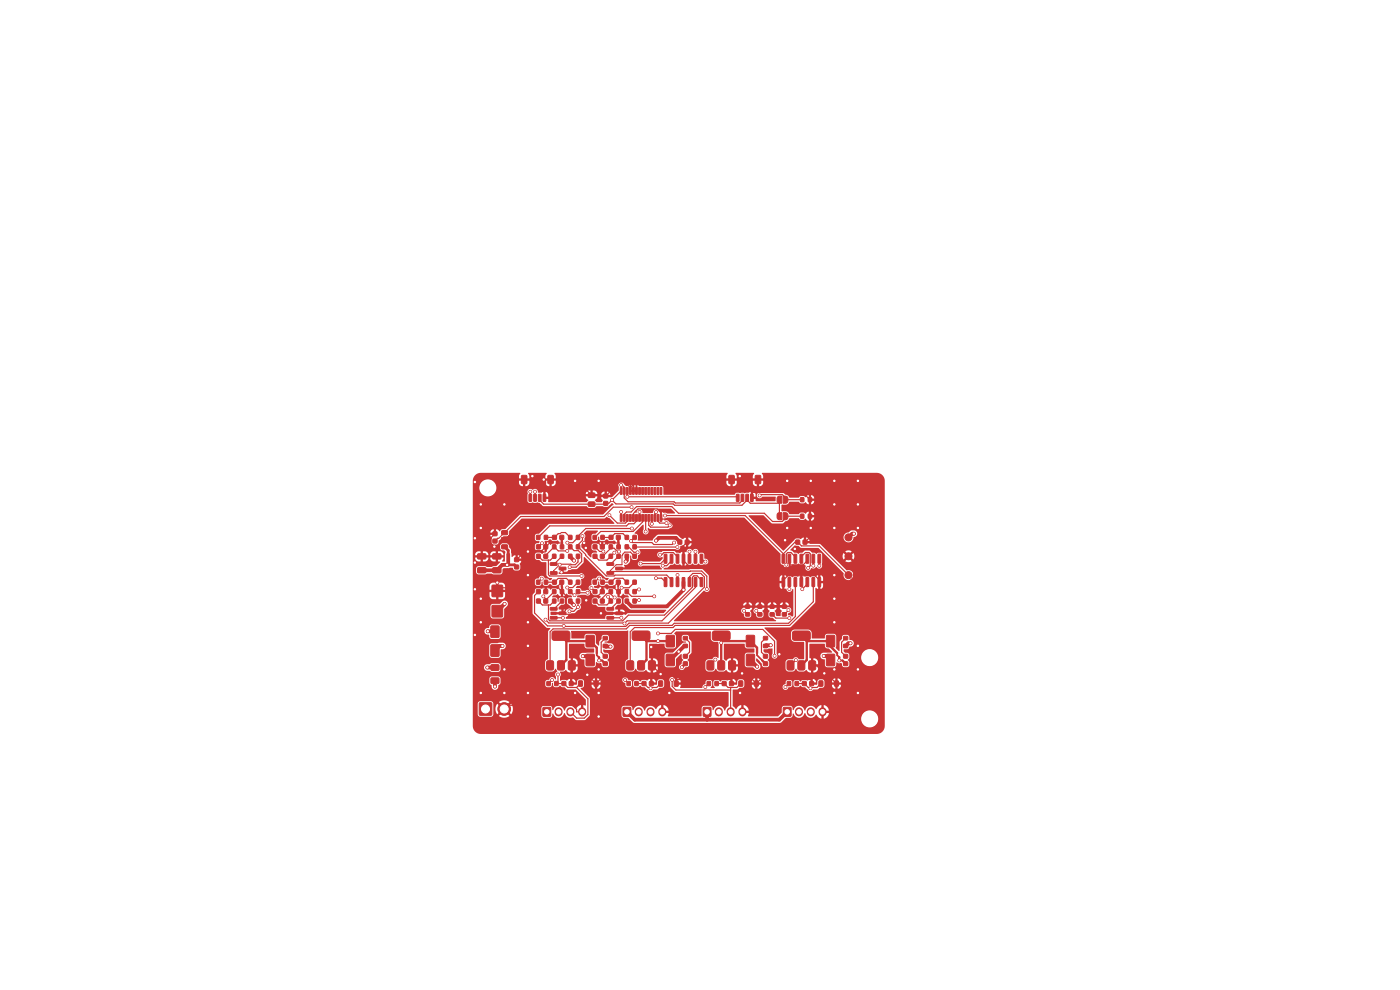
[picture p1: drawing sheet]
<svg xmlns="http://www.w3.org/2000/svg" width="297mm" height="210mm" viewBox="0 0 297 210" stroke-linecap="round" stroke-linejoin="round" font-family="sans-serif">
<g fill="#c83434" stroke="#c83434" stroke-width=".21">
<path d="M132.6 123.1h.7v.8h-.7z"/>
<path d="M134.3 123.1h.7v.8h-.7z"/>
<path d="M132.6 125.1h.7v.8h-.7z"/>
<path d="M134.3 125.1h.7v.8h-.7z"/>
<path d="M120.6 125.1h.7v.8h-.7z"/>
<path d="M122.3 125.1h.7v.8h-.7z"/>
<path d="M179 140.4h.8v.8h-.8z"/>
<path d="M179 138.8h.8v.8h-.8z"/>
<path d="M113.8 115.6h.8v.8h-.8z"/>
<path d="M115.4 115.6h.8v.8h-.8z"/>
<path d="M117.2 127.1h.7v.8h-.7z"/>
<path d="M118.9 127.1h.7v.8h-.7z"/>
<path d="M116.8 119.4h1.3l.1 .5h-1.4z"/>
<path d="M116.8 121.3h1.3l.1 .5h-1.4z"/>
<path d="M118.6 120.3h1.4l.1 .5-1.4 .1z"/>
<path d="M120.6 123.1h.7v.8h-.7z"/>
<path d="M122.3 123.1h.7v.8h-.7z"/>
<path d="M167 144.6h.7v.8h-.7z"/>
<path d="M168.7 144.6h.7v.8h-.7z"/>
<path d="M162 136.7h.8v.7h-.8z"/>
<path d="M162 135h.8v.7h-.8z"/>
<path d="M113.8 117.6h.8v.8h-.8z"/>
<path d="M115.4 117.6h.8v.8h-.8z"/>
<path d="M117.2 123.1h.8v.8h-.8z"/>
<path d="M118.8 123.1h.8v.8h-.8z"/>
<path d="M128.8 128.9h1.3l.1 .5h-1.4z"/>
<path d="M128.8 130.8h1.3l.1 .5h-1.4z"/>
<path d="M130.6 129.8h1.4l.1 .5-1.4 .1z"/>
<path d="M125.8 113.6h.7v.8h-.7z"/>
<path d="M127.5 113.6h.7v.8h-.7z"/>
<path d="M165.9 122.5l.6 .1-.1 1.8h-.5z"/>
<path d="M167.2 122.5l.5 .1v1.8h-.5z"/>
<path d="M168.5 122.5l.5 .1-.1 1.8h-.5z"/>
<path d="M169.7 122.5l.6 .1-.1 1.8h-.5z"/>
<path d="M171 122.5l.6 .1-.1 1.8h-.5z"/>
<path d="M172.3 122.5l.5 .1-.1 1.8h-.4z"/>
<path d="M173.6 122.5l.5 .1-.1 1.8h-.5z"/>
<path d="M173.6 117.6h.5l-.1 1.9-.5-.1z"/>
<path d="M172.3 117.6h.5l-.1 1.9-.4-.1z"/>
<path d="M171 117.6h.6l-.1 1.9-.5-.1z"/>
<path d="M169.7 117.6h.6l-.1 1.9-.5-.1z"/>
<path d="M168.5 117.6h.5l-.1 1.9-.5-.1z"/>
<path d="M167.2 117.6h.5v1.9l-.5-.1z"/>
<path d="M165.9 117.6h.6l-.1 1.9-.5-.1z"/>
<path d="M116 144.6h.7v.8h-.7z"/>
<path d="M117.7 144.6h.7v.8h-.7z"/>
<path d="M101.7 149.1h2.6v2.6h-2.6z"/>
<path d="M169.8 109.1h.7v.8h-.7z"/>
<path d="M171.5 109.1h.7v.8h-.7z"/>
<path d="M133.1 140.2h1l.3 .1v1.5l-.1 .3-1 .1-.3-.2-.1-1.5z"/>
<path d="M135.4 140.2h1l.3 .1v1.5l-.1 .3-1 .1-.3-.2-.1-1.5z"/>
<path d="M134.2 134l.4-.1h3l.3 .3-.1 1.4-.4 .3-3-.1-.3-.4v-1.2z"/>
<path d="M137.7 140.2h1l.3 .1v1.5l-.1 .3-1 .1-.3-.2-.1-1.5z"/>
<path d="M129.2 113.6h.8v.8h-.8z"/>
<path d="M130.8 113.6h.8v.8h-.8z"/>
<path d="M170.2 144.6h.8v.8h-.8z"/>
<path d="M171.8 144.6h.8v.8h-.8z"/>
<path d="M143.8 114.6h.8v.8h-.8z"/>
<path d="M145.4 114.6h.8v.8h-.8z"/>
<path d="M166 130h.8v.7h-.8z"/>
<path d="M166 128.3h.8v.7h-.8z"/>
<path d="M179 136.7h.8v.7h-.8z"/>
<path d="M179 135h.8v.7h-.8z"/>
<path d="M158.4 138.8h1.6v2.4h-1.6z"/>
<path d="M158.4 134.8h1.6v2.4h-1.6z"/>
<path d="M104.2 143.8h1.5l.2 .2v.9l-.3 .1h-1.3l-.2-.2z"/>
<path d="M104.2 141h1.5l.2 .2v.9l-.3 .1h-1.3l-.2-.2z"/>
<path d="M116 140.3l.3-.1h.9l.2 .1v1.5l-.1 .3-1 .1-.3-.2z"/>
<path d="M118.3 140.3l.3-.1h.9l.2 .1v1.5l-.1 .3-1 .1-.3-.2z"/>
<path d="M117.2 134l.4-.1h3l.3 .3-.1 1.4-.4 .3-3-.1-.3-.4v-1.2z"/>
<path d="M120.6 140.3l.3-.1h.9l.2 .1v1.5l-.1 .3-1 .1-.3-.2z"/>
<path d="M149.2 150.1h1.6v1.8h-1.6z"/>
<path d="M120.6 127.1h.7v.8h-.7z"/>
<path d="M122.3 127.1h.7v.8h-.7z"/>
<path d="M109.2 119.9h.8v.8h-.8z"/>
<path d="M109.2 118.3h.8v.8h-.8z"/>
<path d="M165 108.9l.3-.1h.6v1.5l-.6-.1-.3-.1z"/>
<path d="M166.1 108.8h.7l.3 .3v.7l-.3 .4-.7 .1z"/>
<path d="M140.9 122.5l.6 .1-.1 1.8h-.5z"/>
<path d="M142.2 122.5l.5 .1v1.8h-.5z"/>
<path d="M143.5 122.5l.5 .1-.1 1.8h-.5z"/>
<path d="M144.7 122.5l.6 .1-.1 1.8h-.5z"/>
<path d="M146 122.5l.6 .1-.1 1.8h-.5z"/>
<path d="M147.3 122.5l.5 .1-.1 1.8h-.4z"/>
<path d="M148.6 122.5l.5 .1-.1 1.8h-.5z"/>
<path d="M148.6 117.6h.5l-.1 1.9-.5-.1z"/>
<path d="M147.3 117.6h.5l-.1 1.9-.4-.1z"/>
<path d="M146 117.6h.6l-.1 1.9-.5-.1z"/>
<path d="M144.7 117.6h.6l-.1 1.9-.5-.1z"/>
<path d="M143.5 117.6h.5l-.1 1.9-.5-.1z"/>
<path d="M142.2 117.6h.5v1.9l-.5-.1z"/>
<path d="M140.9 117.6h.6l-.1 1.9-.5-.1z"/>
<path d="M129.2 127.1h.7v.8h-.7z"/>
<path d="M130.9 127.1h.7v.8h-.7z"/>
<path d="M117.2 115.6h.7v.8h-.7z"/>
<path d="M118.9 115.6h.7v.8h-.7z"/>
<path d="M129.2 115.6h.7v.8h-.7z"/>
<path d="M130.9 115.6h.7v.8h-.7z"/>
<path d="M117.2 125.1h.7v.8h-.7z"/>
<path d="M118.9 125.1h.7v.8h-.7z"/>
<path d="M104.6 120.5l1.5-.1 .2 .3v.7l-.3 .2-1.3-.1-.2-.2z"/>
<path d="M104.6 117.5h1.5l.2 .2v.7l-.3 .2h-1.3l-.2-.2z"/>
<path d="M145 140.4h.8v.8h-.8z"/>
<path d="M145 138.8h.8v.8h-.8z"/>
<path d="M129.2 125.1h.7v.8h-.7z"/>
<path d="M130.9 125.1h.7v.8h-.7z"/>
<path d="M132.6 117.6h.7v.8h-.7z"/>
<path d="M134.3 117.6h.7v.8h-.7z"/>
<path d="M113.8 127.1h.8v.8h-.8z"/>
<path d="M115.4 127.1h.8v.8h-.8z"/>
<path d="M150 144.6h.7v.8h-.7z"/>
<path d="M151.7 144.6h.7v.8h-.7z"/>
<path d="M115.2 104.9h.6l-.1 1.5-.5-.1z"/>
<path d="M114.2 104.9h.6l-.1 1.5-.5-.1z"/>
<path d="M113.2 104.9h.6l-.1 1.5-.5-.1z"/>
<path d="M112.2 104.9h.6l-.1 1.5-.5-.1z"/>
<path d="M116.3 100.9l.8-.1 .3 .2v1.4l-.2 .2h-.8l-.2-.1z"/>
<path d="M110.7 100.9l.9-.1 .2 .2v1.4l-.2 .2h-.8l-.2-.1z"/>
<path d="M104.6 114.4h.8v.8h-.8z"/>
<path d="M104.6 112.8h.8v.8h-.8z"/>
<path d="M125.8 115.6h.8v.8h-.8z"/>
<path d="M127.4 115.6h.8v.8h-.8z"/>
<path d="M122.8 144.5h.7v1h-.7z"/>
<path d="M126.1 144.5h.7v1h-.7z"/>
<path d="M162 140.4h.8v.8h-.8z"/>
<path d="M162 138.8h.8v.8h-.8z"/>
<path d="M159.2 104.9h.6l-.1 1.5-.5-.1z"/>
<path d="M158.2 104.9h.6l-.1 1.5-.5-.1z"/>
<path d="M157.2 104.9h.6l-.1 1.5-.5-.1z"/>
<path d="M156.2 104.9h.6l-.1 1.5-.5-.1z"/>
<path d="M160.3 100.9l.8-.1 .3 .2v1.4l-.2 .2h-.7l-.3-.1z"/>
<path d="M154.7 100.9l.8-.1 .3 .2v1.4l-.2 .2h-.8l-.2-.1z"/>
<path d="M125.8 125.1h.8v.8h-.8z"/>
<path d="M127.4 125.1h.8v.8h-.8z"/>
<path d="M120.6 113.6h.7v.8h-.7z"/>
<path d="M122.3 113.6h.7v.8h-.7z"/>
<path d="M131.6 109.2h.4l-.1 1.4-.3-.1z"/>
<path d="M132.3 109.2h.3v1.4l-.4-.1z"/>
<path d="M132.9 109.2h.4l-.1 1.4-.3-.1z"/>
<path d="M133.6 109.2h.3v1.4l-.4-.1z"/>
<path d="M134.2 109.2h.4l-.1 1.4-.3-.1z"/>
<path d="M134.9 109.2h.3v1.4l-.4-.1z"/>
<path d="M135.5 109.2h.4l-.1 1.4-.3-.1z"/>
<path d="M136.2 109.2h.3v1.4l-.4-.1z"/>
<path d="M136.8 109.2h.4l-.1 1.4-.3-.1z"/>
<path d="M137.5 109.2h.3v1.4l-.4-.1z"/>
<path d="M138.1 109.2h.4l-.1 1.4-.3-.1z"/>
<path d="M138.8 109.2h.3v1.4l-.4-.1z"/>
<path d="M139.4 109.2h.4l-.1 1.4-.3-.1z"/>
<path d="M140.1 109.2h.3v1.4l-.4-.1z"/>
<path d="M140.1 103.4l.3 .1v1.4l-.4-.1z"/>
<path d="M139.4 103.4l.4 .1-.1 1.4-.3-.1z"/>
<path d="M138.8 103.4l.3 .1v1.4l-.4-.1z"/>
<path d="M138.1 103.4l.4 .1-.1 1.4-.3-.1z"/>
<path d="M137.5 103.4l.3 .1v1.4l-.4-.1z"/>
<path d="M136.8 103.4l.4 .1-.1 1.4-.3-.1z"/>
<path d="M136.2 103.4l.3 .1v1.4l-.4-.1z"/>
<path d="M135.5 103.4l.4 .1-.1 1.4-.3-.1z"/>
<path d="M134.9 103.4l.3 .1v1.4l-.4-.1z"/>
<path d="M134.2 103.4l.4 .1-.1 1.4-.3-.1z"/>
<path d="M133.6 103.4l.3 .1v1.4l-.4-.1z"/>
<path d="M132.9 103.4l.4 .1-.1 1.4-.3-.1z"/>
<path d="M132.3 103.4l.3 .1v1.4l-.4-.1z"/>
<path d="M131.6 103.4l.4 .1-.1 1.4-.3-.1z"/>
<path d="M113.8 125.1h.8v.8h-.8z"/>
<path d="M115.4 125.1h.8v.8h-.8z"/>
<path d="M120.6 115.6h.7v.8h-.7z"/>
<path d="M122.3 115.6h.7v.8h-.7z"/>
<path d="M168.8 114.6h.8v.8h-.8z"/>
<path d="M170.4 114.6h.8v.8h-.8z"/>
<path d="M104.2 136.8h1.6v2.4h-1.6z"/>
<path d="M104.2 132.8h1.6v2.4h-1.6z"/>
<path d="M156.8 144.5h.7v1h-.7z"/>
<path d="M160.1 144.5h.7v1h-.7z"/>
<path d="M175.4 138.8h1.6v2.4h-1.6z"/>
<path d="M175.4 134.8h1.6v2.4h-1.6z"/>
<path d="M128 140.4h.8v.8h-.8z"/>
<path d="M128 138.8h.8v.8h-.8z"/>
<path d="M125.8 117.6h.8v.8h-.8z"/>
<path d="M127.4 117.6h.8v.8h-.8z"/>
<path d="M128.8 119.4h1.3l.1 .5h-1.4z"/>
<path d="M128.8 121.3h1.3l.1 .5h-1.4z"/>
<path d="M130.6 120.3h1.4l.1 .5-1.4 .1z"/>
<path d="M117.2 113.6h.8v.8h-.8z"/>
<path d="M118.8 113.6h.8v.8h-.8z"/>
<path d="M136.2 144.6h.8v.8h-.8z"/>
<path d="M137.8 144.6h.8v.8h-.8z"/>
<path d="M153.2 144.6h.8v.8h-.8z"/>
<path d="M154.8 144.6h.8v.8h-.8z"/>
<path d="M115.2 150.1h1.6v1.8h-1.6z"/>
<path d="M124.4 138.8h1.6v2.4h-1.6z"/>
<path d="M124.4 134.8h1.6v2.4h-1.6z"/>
<path d="M139.8 144.5h.7v1h-.7z"/>
<path d="M143.1 144.5h.7v1h-.7z"/>
<path d="M141.4 138.8h1.6v2.4h-1.6z"/>
<path d="M141.4 134.8h1.6v2.4h-1.6z"/>
<path d="M166.2 150.1h1.6v1.8h-1.6z"/>
<path d="M128.1 106.4h.8v.8h-.8z"/>
<path d="M128.1 104.8h.8v.8h-.8z"/>
<path d="M129.2 123.1h.8v.8h-.8z"/>
<path d="M130.8 123.1h.8v.8h-.8z"/>
<path d="M132.6 113.6h.7v.8h-.7z"/>
<path d="M134.3 113.6h.7v.8h-.7z"/>
<path d="M132.2 150.1h1.6v1.8h-1.6z"/>
<path d="M119.2 144.6h.8v.8h-.8z"/>
<path d="M120.8 144.6h.8v.8h-.8z"/>
<path d="M167 140.3l.3-.1h.9l.2 .1v1.5l-.1 .3-1 .1-.3-.2z"/>
<path d="M169.3 140.3l.3-.1h.9l.2 .1v1.5l-.1 .3-1 .1-.3-.2z"/>
<path d="M168.2 134l.4-.1h3l.3 .3-.1 1.4-.4 .3-3-.1-.3-.4v-1.2z"/>
<path d="M171.6 140.3l.3-.1h.9l.2 .1v1.5l-.1 .3-1 .1-.3-.2z"/>
<path d="M120.6 117.6h.7v.8h-.7z"/>
<path d="M122.3 117.6h.7v.8h-.7z"/>
<path d="M150.1 140.2h1l.3 .1v1.5l-.1 .3-1 .1-.3-.2-.1-1.5z"/>
<path d="M152.4 140.2h1l.3 .1v1.5l-.1 .3-1 .1-.3-.2-.1-1.5z"/>
<path d="M151.2 134l.4-.1h3l.3 .3-.1 1.4-.4 .3-3-.1-.3-.4v-1.2z"/>
<path d="M154.7 140.2h1l.3 .1v1.5l-.1 .3-1 .1-.3-.2-.1-1.5z"/>
<path d="M145 136.7h.8v.7h-.8z"/>
<path d="M145 135h.8v.7h-.8z"/>
<path d="M104.4 128.5h2.2v2.3h-2.2z"/>
<path d="M104.4 124.2h2.2v2.3h-2.2z"/>
<path d="M158.2 130h.8v.7h-.8z"/>
<path d="M158.2 128.3h.8v.7h-.8z"/>
<path d="M132.6 115.6h.7v.8h-.7z"/>
<path d="M134.3 115.6h.7v.8h-.7z"/>
<path d="M163.4 130h.8v.7h-.8z"/>
<path d="M163.4 128.3h.8v.7h-.8z"/>
<path d="M125.8 123.1h.7v.8h-.7z"/>
<path d="M127.5 123.1h.7v.8h-.7z"/>
<path d="M113.8 113.6h.7v.8h-.7z"/>
<path d="M115.5 113.6h.7v.8h-.7z"/>
<path d="M169.8 105.6h.7v.8h-.7z"/>
<path d="M171.5 105.6h.7v.8h-.7z"/>
<path d="M129.2 117.6h.7v.8h-.7z"/>
<path d="M130.9 117.6h.7v.8h-.7z"/>
<path d="M133 144.6h.7v.8h-.7z"/>
<path d="M134.7 144.6h.7v.8h-.7z"/>
<path d="M106.5 112.6h1.1l.1 .7-.2 .2-1-.1-.1-.2z"/>
<path d="M106.4 114.1h1.5v-.5h3.1v1.8h-3.1v-.4h-1.5z"/>
<path d="M106.5 115.6h1.1l.1 .7-.2 .2-1-.1-.1-.2z"/>
<path d="M128 136.7h.8v.7h-.8z"/>
<path d="M128 135h.8v.7h-.8z"/>
<path d="M124.8 106.5h1.3l.1 .2v.6l-.2 .2-1.1-.1-.1-.2z"/>
<path d="M124.8 104.6h1.3l.1 .2v.6l-.2 .2-1.1-.1-.1-.2z"/>
<path d="M101.4 120.5l1.5-.1 .2 .3v.7l-.3 .2-1.3-.1-.2-.2z"/>
<path d="M101.4 117.5h1.5l.2 .2v.7l-.3 .2h-1.3l-.2-.2z"/>
<path d="M165 105.4l.3-.1h.6v1.5l-.6-.1-.3-.1z"/>
<path d="M166.1 105.3h.7l.3 .3v.7l-.3 .4-.7 .1z"/>
<path d="M125.8 127.1h.8v.8h-.8z"/>
<path d="M127.4 127.1h.8v.8h-.8z"/>
<path d="M117.2 117.6h.7v.8h-.7z"/>
<path d="M118.9 117.6h.7v.8h-.7z"/>
<path d="M113.8 123.1h.7v.8h-.7z"/>
<path d="M115.5 123.1h.7v.8h-.7z"/>
<path d="M160.8 130h.8v.7h-.8z"/>
<path d="M160.8 128.3h.8v.7h-.8z"/>
<path d="M116.8 128.9h1.3l.1 .5h-1.4z"/>
<path d="M116.8 130.8h1.3l.1 .5h-1.4z"/>
<path d="M118.6 129.8h1.4l.1 .5-1.4 .1z"/>
<path d="M132.6 127.1h.7v.8h-.7z"/>
<path d="M134.3 127.1h.7v.8h-.7z"/>
<path d="M173.8 144.5h.7v1h-.7z"/>
<path d="M177.1 144.5h.7v1h-.7z"/>
<circle cx="107" cy="150.4" r="1.35"/>
<circle cx="180" cy="118" r=".75"/>
<circle cx="180" cy="122" r=".75"/>
<circle cx="180" cy="114" r=".75"/>
<circle cx="100.8" cy="102.3" r=".3"/>
<circle cx="127" cy="147" r=".3"/>
<circle cx="127" cy="152" r=".3"/>
<circle cx="157.4" cy="142.8" r=".3"/>
<circle cx="167" cy="112" r=".3"/>
<circle cx="100.8" cy="134.7" r=".3"/>
<circle cx="122" cy="147" r=".3"/>
<circle cx="102" cy="112" r=".3"/>
<circle cx="100.8" cy="125" r=".3"/>
<circle cx="165.3" cy="138.8" r=".3"/>
<circle cx="177" cy="147" r=".3"/>
<circle cx="138.2" cy="137.3" r=".3"/>
<circle cx="182" cy="137" r=".3"/>
<circle cx="107" cy="142" r=".3"/>
<circle cx="157" cy="147" r=".3"/>
<circle cx="100.8" cy="114.2" r=".3"/>
<circle cx="177" cy="132" r=".3"/>
<circle cx="112" cy="117" r=".3"/>
<circle cx="102" cy="127" r=".3"/>
<circle cx="177" cy="107" r=".3"/>
<circle cx="140.2" cy="143" r=".3"/>
<circle cx="156.9" cy="101" r=".3"/>
<circle cx="105.5" cy="123.6" r=".3"/>
<circle cx="166.5" cy="114.6" r=".3"/>
<circle cx="177" cy="112" r=".3"/>
<circle cx="104.9" cy="115.9" r=".3"/>
<circle cx="174.9" cy="142.8" r=".3"/>
<circle cx="127.5" cy="130.1" r=".3"/>
<circle cx="102" cy="132" r=".3"/>
<circle cx="123.9" cy="115.2" r=".3"/>
<circle cx="115.4" cy="101.7" r=".3"/>
<circle cx="112" cy="147" r=".3"/>
<circle cx="182" cy="112" r=".3"/>
<circle cx="112.9" cy="101" r=".3"/>
<circle cx="102" cy="147" r=".3"/>
<circle cx="182" cy="107" r=".3"/>
<circle cx="172" cy="102" r=".3"/>
<circle cx="124.4" cy="127.3" r=".3"/>
<circle cx="177" cy="142" r=".3"/>
<circle cx="112" cy="122" r=".3"/>
<circle cx="107" cy="107" r=".3"/>
<circle cx="127" cy="142" r=".3"/>
<circle cx="112" cy="127" r=".3"/>
<circle cx="112" cy="112" r=".3"/>
<circle cx="122" cy="102" r=".3"/>
<circle cx="168.6" cy="116.4" r=".3"/>
<circle cx="182" cy="102" r=".3"/>
<circle cx="112" cy="137" r=".3"/>
<circle cx="172" cy="112" r=".3"/>
<circle cx="102" cy="107" r=".3"/>
<circle cx="119.1" cy="121.4" r=".3"/>
<circle cx="124.3" cy="116.2" r=".3"/>
<circle cx="182" cy="142" r=".3"/>
<circle cx="177" cy="122" r=".3"/>
<circle cx="177" cy="102" r=".3"/>
<circle cx="107" cy="147" r=".3"/>
<circle cx="112" cy="152" r=".3"/>
<circle cx="127" cy="102" r=".3"/>
<circle cx="177" cy="127" r=".3"/>
<circle cx="124.6" cy="143.1" r=".3"/>
<circle cx="142" cy="147" r=".3"/>
<circle cx="100.8" cy="119.3" r=".3"/>
<circle cx="112" cy="132" r=".3"/>
<circle cx="182" cy="147" r=".3"/>
<circle cx="167" cy="102" r=".3"/>
<circle cx="129.3" cy="109.3" r=".3"/>
<circle cx="129.8" cy="106.1" r=".3"/>
<circle cx="113.5" cy="104.3" r=".3"/>
<circle cx="131.8" cy="102.9" r=".3"/>
<circle cx="112.5" cy="104.3" r=".3"/>
<circle cx="133.1" cy="105.4" r=".3"/>
<circle cx="161.2" cy="105.1" r=".3"/>
<circle cx="131.8" cy="108.6" r=".3"/>
<circle cx="135.7" cy="108.6" r=".3"/>
<circle cx="114.9" cy="122.7" r=".3"/>
<circle cx="127.1" cy="122.7" r=".3"/>
<circle cx="137" cy="112.8" r=".3"/>
<circle cx="157.8" cy="129.6" r=".3"/>
<circle cx="142.1" cy="111.4" r=".3"/>
<circle cx="167.5" cy="125" r=".3"/>
<circle cx="170.2" cy="125" r=".3"/>
<circle cx="138.3" cy="111.1" r=".3"/>
<circle cx="160.4" cy="129.6" r=".3"/>
<circle cx="139.2" cy="108.6" r=".3"/>
<circle cx="172.5" cy="120" r=".3"/>
<circle cx="167.5" cy="131.1" r=".3"/>
<circle cx="141.4" cy="111" r=".3"/>
<circle cx="166.8" cy="119.8" r=".3"/>
<circle cx="167.3" cy="129.4" r=".3"/>
<circle cx="105" cy="145.6" r=".3"/>
<circle cx="103.4" cy="141.6" r=".3"/>
<circle cx="103.5" cy="133.9" r=".3"/>
<circle cx="160.6" cy="141.4" r=".3"/>
<circle cx="181.2" cy="113.2" r=".3"/>
<circle cx="107.6" cy="119.8" r=".3"/>
<circle cx="145" cy="125.1" r=".3"/>
<circle cx="132.7" cy="119.1" r=".3"/>
<circle cx="123.6" cy="139.2" r=".3"/>
<circle cx="144" cy="138.2" r=".3"/>
<circle cx="163.5" cy="136.9" r=".3"/>
<circle cx="129.5" cy="137.2" r=".3"/>
<circle cx="107" cy="128.1" r=".3"/>
<circle cx="174.7" cy="139.2" r=".3"/>
<circle cx="121.7" cy="128.3" r=".3"/>
<circle cx="180.4" cy="136.5" r=".3"/>
<circle cx="121.8" cy="118.9" r=".3"/>
<circle cx="106.6" cy="137" r=".3"/>
<circle cx="139.2" cy="114.7" r=".3"/>
<circle cx="134" cy="107.6" r=".3"/>
<circle cx="141.1" cy="109.4" r=".3"/>
<circle cx="139.2" cy="122.7" r=".3"/>
<circle cx="123.4" cy="122.2" r=".3"/>
<circle cx="123.6" cy="113.7" r=".3"/>
<circle cx="120.3" cy="116.9" r=".3"/>
<circle cx="115" cy="115.2" r=".3"/>
<circle cx="134.1" cy="112.1" r=".3"/>
<circle cx="143.7" cy="122" r=".3"/>
<circle cx="120.4" cy="115.1" r=".3"/>
<circle cx="119.6" cy="132.8" r=".3"/>
<circle cx="120.3" cy="124.6" r=".3"/>
<circle cx="124.7" cy="125.7" r=".3"/>
<circle cx="115.3" cy="126.5" r=".3"/>
<circle cx="132.5" cy="132.3" r=".3"/>
<circle cx="115.7" cy="131.5" r=".3"/>
<circle cx="149.7" cy="119.1" r=".3"/>
<circle cx="130.3" cy="117.2" r=".3"/>
<circle cx="147.5" cy="117" r=".3"/>
<circle cx="143.7" cy="116" r=".3"/>
<circle cx="131.3" cy="117" r=".3"/>
<circle cx="146.3" cy="117" r=".3"/>
<circle cx="133.9" cy="114.8" r=".3"/>
<circle cx="128" cy="117" r=".3"/>
<circle cx="143" cy="115.1" r=".3"/>
<circle cx="131.9" cy="124.7" r=".3"/>
<circle cx="125.5" cy="124.7" r=".3"/>
<circle cx="140" cy="117.7" r=".3"/>
<circle cx="130.4" cy="126.7" r=".3"/>
<circle cx="135.6" cy="125" r=".3"/>
<circle cx="140.6" cy="120" r=".3"/>
<circle cx="135.9" cy="119.6" r=".3"/>
<circle cx="129" cy="126.6" r=".3"/>
<circle cx="151.8" cy="139.9" r=".3"/>
<circle cx="173.8" cy="120" r=".3"/>
<circle cx="171.4" cy="120.5" r=".3"/>
<circle cx="168.8" cy="140" r=".3"/>
<circle cx="120.9" cy="120.3" r=".3"/>
<circle cx="118.4" cy="143.1" r=".3"/>
<circle cx="118.7" cy="119.8" r=".3"/>
<circle cx="117.1" cy="144.2" r=".3"/>
<circle cx="127.1" cy="140.1" r=".3"/>
<circle cx="121.9" cy="126.2" r=".3"/>
<circle cx="138" cy="146" r=".3"/>
<circle cx="132.6" cy="144.2" r=".3"/>
<circle cx="122.6" cy="128.8" r=".3"/>
<circle cx="119.4" cy="131.1" r=".3"/>
<circle cx="120.8" cy="129.7" r=".3"/>
<circle cx="139.6" cy="136" r=".3"/>
<circle cx="144.6" cy="141.5" r=".3"/>
<circle cx="142.6" cy="144.2" r=".3"/>
<circle cx="135.3" cy="117.2" r=".3"/>
<circle cx="149.9" cy="125" r=".3"/>
<circle cx="149.6" cy="145.7" r=".3"/>
<circle cx="153" cy="136.4" r=".3"/>
<circle cx="138.8" cy="126.5" r=".3"/>
<circle cx="171.9" cy="146" r=".3"/>
<circle cx="139.6" cy="134.4" r=".3"/>
<circle cx="131.8" cy="131.1" r=".3"/>
<circle cx="164.3" cy="139.1" r=".3"/>
<circle cx="166.6" cy="145.7" r=".3"/>
<circle cx="135.6" cy="127.3" r=".3"/>
<circle cx="178" cy="140.1" r=".3"/>
</g>
<path d="M118.5 150.9v.2M121 150.9v.2M123.5 150.9v.2M135.5 150.9v.2M138 150.9v.2M140.5 150.9v.2M152.5 150.9v.2M155 150.9v.2M157.5 150.9v.2M169.5 150.9v.2M172 150.9v.2M174.5 150.9v.2" fill="none" stroke="#c83434" stroke-width="1.7"/>
<g fill="none" stroke="#c83434" stroke-width=".25">
<path d="M105 113.2l-.8 .9v1.1l.8 .9h.4M105.4 116.1l1.4-1.4h.4l3.2 3.2M105.4 116.1v1.9h-3.2M105.8 114.2h-.2l-.6 .6M107.1 114.5h.1M107.1 114.5v.2M111.2 101.7h5.6M112.5 104.3v1.3M113.5 104.3v1.3M114.2 118l.8 .8h1.8l.8-.8M115 115.2l-.8 .8M115.7 104.1l-.2 .3v1.2"/>
<path d="M115.7 101.7v2.4M116.3 118.8v3.1l.3 .3h6.8M118.6 113.2h-.2l-.8 .8h-1.8M119.1 113h.8l1.1 1M119.2 115.2h-2.6l-1.6 1.6h-2.8l-.4 .3h-.6l-1.6 1.6M119.2 115.2v.8M119.2 114v1.2M119.2 118l-1.7 1.7M120.3 116.9h-1.9l-.8-.9-1.8 1.8v.2M121 116l.8 .8h.9l.7 .7v1.6l-1.2 1.2h-1.3M122.6 118v1.2l-.6 .6-3.2-.1-.1 .1M123.6 113.7v.9l-1 1v.4l6 6.2h1.7l.2-.2h10.9l1.1 1v.5"/>
<path d="M123.9 115.2h3l.9 .8 .8-.8h2.6M126.2 116l1 1h.8M127.8 114h1.8l.8-.8h1.8l.8 .8M129.3 109.3l1.7 1.7h1.7l.4-.4v-.7M129.6 116.3l-1.8 1.7M129.6 116.3h.7l.3 .4M129.6 116v.3M129.8 106.1l.9 .8h12.1l.3 .3h14.3l1.1-1.1M130.3 117.3l-1.5 1.5h-1.8l-.8-.8M130.7 119.8h1.3M131.2 115.2v.8M131.2 114v1.2"/>
<path d="M131.2 118l-1.7 1.7M131.3 117l-.1 .2M131.8 102.9l.6 .5v2.2l.8 .8h9.8l.3 .3h13.6l.6-.6v-.5M131.8 104.1l-2.7 2.7h-.6l-.2 .2h-13l-.8-.9v-.5M131.8 104.1h.1M131.8 108.6v1.3M132.1 117.8l.5-.7h1.1l.9 .9M133 116h.3l1.2 1.2h.8M133.1 104.1v1.3M133.1 105.4h.1M133.1 105.4h23.2l.2 .2M133.7 109.9h.7v-1l1-.9h4l.8 .8v1.1l.3 .2h1.2l4.1 4.1v.8l-.8 .8v3.1l1.5 1.5h21"/>
<path d="M133.7 103.4l-1.2-1.1h-1l-3 2.9-.2-.1h-2.8l-.9-1h-8.9M133.7 103.4v.7h1.3M133.7 109.9h.1M134 107.6h-3.9l-2 2h-17.6l-3.5 3.4M134.1 112.1h-9.8l-2.8 3h-1.1M134.4 104.1h.1M134.6 116h9.1M134.6 114l-.7 .8 .3 .3h4.1l.4 .4h3.9l.4-.4M135 104.1h.1M135 109.9v.7l-.5 .5h-1.1l-.5 .5h-16.3l-2.4 2.4M135.7 108.6v1.3M136.3 109.9v.8l-2 2h-6.9l-1.2 1.3"/>
<path d="M137 109.9v2.9M137.6 109.9v1.5l.4 .4h3.7l.4-.4M138.3 109.9v1.2M139.2 108.6l-.3 .3v1M139.6 109.9v.7l.4 .4h1.4M140 117.7h.4l.5-.5h1.9l.9 .9v.4M141.1 109.4h17l8.1 8.1M141.2 118.5l-1 1.1h-4.3M142.5 118.5v.5l-1.1 1h-.8M145 116.8h-7.2l-3.8 3.8h-2.7M146.3 117v1.5M147.5 117v1.5"/>
<path d="M148.8 118.5l.6 .6h.3M158.5 106.1l.7 .7h6.1M158.5 105.6v.5M159.5 104.5h10.8l1.5 1.5v8.3M159.5 101.7v3.9M160.8 101.7h-25.4l-1.7 1.7M161.2 105.1l.1-.2h4.7l.6 .7v.4h3.6M165.3 106v3.5M166.2 117.5v1M166.2 117.5l2.5-2.5h.5l.8 .8h3.8l6.2 6.2M167.5 118.5v3.6M168.7 118.5v-.4l-.9-.9h-.7l-.3 .3v2.3"/>
<path d="M170 118.5v-.4l.9-.9h.7l.3 .3v2.5l-.5 .5M170.2 109.5h-3.6v.4l-.7 .7h-2l-1.8-1.7h-18.2l-1.4-1.4h-7.5l-1.1 1.1h-1l-.5 .5v.8M170.8 115l.7-.7h4.8l4.8 4.8v3.3l-1 1.1h-6.3v-.5l-.9-.9h-5.8l-.9 1v5.4M171.3 118.5v.4l-.9 .9h-2.9M172.5 118.5v1.5M173.8 118.5v1.5M105.5 123.6v1.8M114.2 127.5l.9 .8h1.6l.9-.8M114.9 122.7l-.7 .8M115.3 126.5l.6 .7M115.8 124.7v.8M115.8 123.5h1.8l.8-.8h1.8l.8 .8"/>
<path d="M117.5 121.1v.5M117.5 121.6h.1M117.5 131.1h1.9M117.6 125.5l-1.8 1.8v.2M118.3 124.6l1.7 1.6v3.3l-.7 .6M118.3 124.6l-.1 .1h-12.7M119.2 123.5l-.9 1.1M119.2 127.5l-1.7 1.7M119.3 130.1h.1M119.3 120.6l-.2 .2v.6h4.4l.8 .8v2.4l1 .9v.3l.7 .7M119.3 130.1l.2 .2h5.7l.2-.2M121 125.5l.9 .8"/>
<path d="M122.6 125.5l.3 .2h1.8M122.6 123.5l-1.1 1.1h-1.2M122.6 127.5v1.3M122.6 128.8h.1M122.6 128.8l-.9 .9h-.9M125.4 130.1h5.9M125.5 124.7l.7 .8M125.5 124.7h.1M126 126.5l-.6 .6v3M127.1 122.7h-.2l-.7 .8M127.8 123.5h1.8l.9-.8h1.6l.9 .8M127.9 124.7v.7l-1.1 1.1h-.8"/>
<path d="M128.4 135.4l-.9 .8v2.2l.9 .8M128.4 139.2h.1M129 126.6l.6 .6v.3l-.8 .8h-1.8l-.8-.8M129.4 125.9h-.6l-1 1v.6M129.4 125.9l1 .8M129.5 121.1v.5M129.5 121.6h.1M129.5 131.1h2.3M129.5 121.2l19.4-.1 1 1.1v2.8M129.6 125.5l-.2 .4M130.4 124.8l.8 .7M131.2 123.5l-1.2 1.1-.8 .1"/>
<path d="M131.2 127.5l-1.7 1.7M133 125.5l1 1h4.8M134.6 123.5l-1.2 1.2h-1.5M135.6 127.3h-.8l-.2 .2M135.6 125h-.5l-.5 .5M139.2 122.7h1.2l.8 .8M139.6 134.4h2.8l.8-.9h18.6l2.5 2.5v3.1M143.7 122v1.5M145.4 135.4l.9 .9v2l-.9 .9M145.4 139.2h.1M146.3 123.5v-1.1l.7-.8h1.7l.7 .8v2.1l-7.6 7.7h-8.4l-.7 .7-16.5-.1-2.8-2.8v-3.7l.8-.8M147.5 123.5v1.1l-7.1 7.1h-7.4l-.5 .6-.1-.1h-16l-.7-.7"/>
<path d="M148.8 123.5v-.4l-.9-1h-.7l-.3 .3v2.1l-5.9 6h-7.7l-1.2 1.2h-15.4l-.3-.3v-3.1M151.8 139.9l-1.1 1.1v.2M157.8 129.6l.8 .7M160.4 129.6l.8 .7M162.4 139.2h.1M162.4 135.4l-.9 .8v2.2l.9 .8M163.8 130.3l.8 .8h2.9M166.2 128.5h-2.2l-.2 .2h-5.2M166.2 128.5l.2 .2M167.3 129.4l-.9 .9M167.5 123.5v1.5M168.7 123.5v7.3l-1.4 1.4h-24.3l-.4 .5h-9l-.7 .7h-15.6l-.6 .6v7.2"/>
<path d="M170 122.1v1.4M171.3 123.5v.4l-1.1 1.1M172.5 123.5v4.1l-5 5.1h-24.3l-.4 .4h-8.2l-.9 .9v7.2M179.4 135.4l-.9 .8v2.2l.9 .8M179.4 139.2h.1M107 150.4l.7-.8h13.8l.8 .9v.5h1.2M117.1 144.2l-.7 .8M118 145h1.6l.9 .8h1.8M118.4 143.1v1.9M122.3 145.8l2.4 2.4v3.4l-.7 .7h-1.7l-1.3-1.3M123.2 145l-.9 .8M132.6 144.2l.8 .8"/>
<path d="M135 145h1.6l.9 .8h1.8l.8-.8M138 145.8v.2M138.2 143.6h-10.4l-1.4 1.4-3.8-3.8h-1.3l-.1 .1v3.7M142.6 144.2v1.4l.8 .8h11.6M143.4 144.1l-1.1-1.1h-2.2l-1.8-1.8-.1 .1v3.7M143.4 144.1h11.8M143.4 144.1v.9M150.4 145l-.8 .7M152 145h1.6l.9 .8h1.8l.8-.8M155 145.8v5.2M155.3 142.8l-.1 .2v2M155.3 142.8h3l2.2 2.2 .8-.9h10.9"/>
<path d="M155.3 141.2v1.6M167.4 145l-.8 .7M168.8 140l-1.1 1.2M169 145h1.6l.9 .8h1.8l.8-.8M171.9 145.8v.2M172.2 145v-3.7l.1-.1h.9l1.7 1.6h.4l2.1 2.2"/>
</g>
<path d="M107 113l-1.2 1.2M118.7 119.8l-1.2 1.3M119.1 113l-.5 .2M130.6 116.7l.6 .5M130.7 119.8l-1.2 1.3M132.1 117.8l-.1 .1v1.9M117.5 121.1h.1M127.9 124.7l2.5 .1M129.5 121.1h.1" fill="none" stroke="#c83434" stroke-width=".21"/>
<g fill="none" stroke="#c83434" stroke-width=".8">
<path d="M107.4 119.8h-.9l-1.1 1.2h-3.2M107.8 117.6v2.2M121 118l.8 .9M133 118v.9l-.3 .2M139.2 114.7l.6-.6h3.6l.8 .9M181.2 113.2h-.4l-.8 .8M103.5 133.9l1.5 .1M106.6 137h-.6l-1 1M107 128.1l-1.5 1.6M121 127.5l.7 .8M123.6 139.2h.8l.8 .8M128.4 137l.1 .2h1"/>
<path d="M145 123.5v1.6l-3.5 3.5h-7.5l-1-1.1M145.4 137h-.2l-3 3M163.5 136.9h-.9l-.2 .1M174.7 139.2h.7l.8 .8M180.4 136.5h-.4l-.6 .5M103.4 141.6h1.6M105 144.4v1.2M133 151l1.7 1.7h30.6l1.7-1.7M150 151v1.7M159.2 140l1.4 1.4"/>
</g>
<path d="M107 116l.8 .8v.8M107.4 119.8h1.8l.4 .5" fill="none" stroke="#c83434" stroke-width=".6"/>
<path d="M126.6 138.6v.4l.5 .4M160.6 138.6v.4l1.1 1.1M177.6 138.6v.4l.4 .4M127.1 140.1h.6M178 140.1h.7" fill="none" stroke="#c83434" stroke-width=".38"/>
<g fill="none" stroke="#c83434" stroke-width=".5">
<path d="M119 134.9l1.1 1.1M120.1 136v4l-1.1 1.2M120.1 136h5.1l1.4 1.4v1.2M127.1 139.4v.7M136 134.9l1.1 1.1M137.1 136h5.1M137.1 136v4l-1.1 1.2M139.6 136h.1M153 136h6.2l1.4 1.4v1.2M153 134.9v6.3M170 134.9l1.1 1.1M171.1 136h5.1v1.2l1.4 1.4"/>
<path d="M171.1 136v4l-1.1 1.2M178 139.4h.1M178 139.4v.7M127.7 140.1l.7 .7M145.4 140.8l-.8 .7M145.4 140.8h.1M161.7 140.1l.7 .7M178.7 140.1l.7 .7"/>
</g>
<g fill="#c83434">
<path d="M122.5 126.3l1.7-.1a.68 .68 0 0 0 1.1-.4l.4 .4 .8 .1a.45 .45 0 0 1 .7 .1l.2 .2a.46 .46 0 0 1-.4 .4 .46 .46 0 0 1-.4-.3h-.7l-.4 .3v.9l.2 .3 .7 .1 .6 .4 1.4 .1 .1 .7 .3 .2 3.8 .2-.3-.5-.3-.1h-.4v.6h-.5v-.6l-.6-.1v-.4l.5-.5 .7-.1 .2-.3v-.9l-.9-.4-.1-3 .4-.1 .1 .1-.1 1.2 .2 .4v1.3l.4-.2 .3-.4 .3 .3 .7 .1 .2 .2-.1 .2-.9 .2-.1 .9 .1 .3 1.2 1.2h7.6l.1 .2-.6 .6h-7.4l-.6 .3-3.9 .1-.3 .2-.2 .6-8.3-.1v-.3l.4-.2 .2-.4 1.3-.2 .7-.7a.89 .89 0 0 0 .5-1.2l.2-.3v-.8l-.2-.3-.6-.1z"/>
<path d="M118.9 123.6h.5l.1 2.9 .4-.2 .3-.4 .3 .3 .7 .1 .2 .2-.1 .2-.8 .1-.2 .4v.8l1.3 1.1-.1 .1h-.3a.6 .6 0 0 0-.9 .1h-.7v.7l-.3 .1v.2l-2.5 .1 .1-.6 2.2 .1v-.6h-.5l-.1-.5 .5-.5 .7-.1 .2-.3v-.8l-.2-.3h-.9l-.2 .2-.2 .7-.3-.8-1-.3 .3-.3h.5l.3-.3 .8 .5z"/>
<path d="M126.9 123.4h.2l.1 .6 .3 .3h.6l.5-.4h.2l.5 .4h.6a.5 .5 0 0 1 .7 .1l.1 .2-.4 .4-.4-.3h-.6l-.5 .4-.3-.4-.5-.2v.9l-.1 .1-.4-.1v-.9l-.3 .1a.45 .45 0 0 1-.7 .1h-.4l-.1-.3 .7-.3z"/>
<path d="M119.1 120.7h.5v.7l.7-.1a.56 .56 0 0 1 .8-.4l1.4-.2 1.2-1.3 .1-1.1 .2-.1 4.4 4.3 .7 .2-.2 .4h-.3l-.3-.3-.5-.1a.75 .75 0 0 0-.7-.6 .75 .75 0 0 0-.7 .6h-.5l-.4 .3-.1 1.1a.88 .88 0 0 0-.6 1.1l-1.4 .1-.3-.5-.9-.1 .2-.4h.5l.4-.3v-1.2a.64 .64 0 0 0 .7-.8 .64 .64 0 0 0-1.1-.2l-4.3-.1v-.3h.5z"/>
<path d="M124.4 112.6h2.4l-.4 .6h-.5l-.4 .3v.9l.2 .3h.9l.2-.2 .2-.7 .1 .1 .1 .6 .3 .3h.6l.5-.4h.2l.5 .4h.6a.5 .5 0 0 1 .7 .1l.1 .2-.4 .4-.4-.3h-.6l-.5 .4-.3-.4-.5-.2v.9l-.1 .1-.4-.1v-.9l-.3 .1a.45 .45 0 0 1-.7 .1l-.9 .2-.1 .9 .2 .4 .7 .1 .3 .4-1.1 .2-.3 .8-2-2.1v-.6l.7-.7v-.7a.6 .6 0 0 0-.1-.9v-.1z"/>
<path d="M118.9 114.1h.5v1.9l-.4-.1z"/>
<path d="M130.9 114.1h.5v1.9l-.4-.1z"/>
<path d="M139.5 107.9h2.8l.9 1h-1.7l-1.1-.3v1.2l-.2 .1-.2-1.3h-.2z"/>
<path d="M136 107.9h2.8l.1 .1-.4 .8-1.9 .1-.3-.1z"/>
<path d="M134.6 108.5l.4-.3h.1l-.1 .6-.4-.2z"/>
<path d="M100.7 100.9l.6-.4 .7-.2h8.3l.1 .1-.3 .5v.6h2.2v-.6l-.3-.4 .1-.2h3.8l.1 .1-.3 .5v.6h2.2v-.6l-.3-.4 .1-.2h36.6l.1 .1-.3 .5v.6h2.2v-.6l-.3-.4 .1-.2h3.8l.1 .1-.3 .5v.6h2.2v-.6l-.3-.4 .1-.2h24.3a1.7 1.7 0 0 1 1.7 1.7v52a1.7 1.7 0 0 1-1.7 1.7h-84a1.7 1.7 0 0 1-1.7-1.7v-4.7h1v2.2l.3 .5h2.8l.2-.4 .1-1.3h.4l.1 .7 .3 .5 .7-.7 .4 .4-.8 .7a1.83 1.83 0 0 0 2.3 0l-.7-.7 .3-.4 .7 .7 .1-.1a1.84 1.84 0 0 0-.1-2.1l-.7 .7-.3-.4 .7-.7h-.1a1.84 1.84 0 0 0-2.2 0l.8 .7-.4 .4-.7-.7-.4 1h-.4l-.1-1.1-.4-.4h-2.4l-.5 .5h-1v-5.3h3.5v.9l.5 .5a.74 .74 0 0 0 .8 .9 .74 .74 0 0 0 .6-.9l.3-.2 .2-.4v-.9l-.4-.4h-1.6l-.4 .5h-3.5v-2.3h2.4l.3 .5 .9 .1 .4 .2h1.5l.3-.3 .1-1.1-.3-.4h-1.6l-.4 .2h-.6a.7 .7 0 0 0-.6 .8h-2.4v-4.7h3.5v2.1l.5 .5 1.6-.1 .3-.4v-1.3l.6-.1a.7 .7 0 0 0 .5-.7 .7 .7 0 0 0-.6-.7l-2.5 .2-.4 .5h-3.5v-3h2.5a.91 .91 0 0 0 1 .7 .71 .71 0 0 0 .4 .8h1.6l.4-.5-.1-2.3-.3-.2h-1.5a.61 .61 0 0 0-.5 .7h-.1a.73 .73 0 0 0-.9 .8h-2.5v-5.4h3.7v2.1l.2 .3 .4 .2h1.8l.5-.4 .1-1.6 .6-.7a.7 .7 0 0 0-.1-.9 .7 .7 0 0 0-.9 0l-.6 .5-1.7 .1-.3 .4h-3.7v-2.2h3.6l.1 .4 .6 .3h2l.4-.3 .1-.4v-.8h-1.3v1.5h-.6v-1.5h-1.3v.8h-3.6v-2.1h3.6v.8h3.2v-1.1l-.5-.4h-.8v1.5h-.6v-1.5l-.9 .1-.4 .6h-3.6v-3.7h.7v.8l.4 .4 2.9-.1 .4 .2h1.4l.4-.3 .1-.8 .3-.3 1.8-.1 .4 .6h.9l.4-.4v-.7a.4 .4 0 0 1 .1-.6l.1-.3h-.9l-.4-.5h1.3a.71 .71 0 0 0-.8-.7v.7h-.5v-.7l-.7 .3-.2-1.6-.4-.5a.59 .59 0 0 0-.5-.8l-1.1 .1-.3 .3v.7a.59 .59 0 0 0 .8 .5l.3 .3-.1 2h-.6l.3-.8h-1.2v.8l.5 .1-.8 .9-1 .2-2.8-.2-.3 .2-.2 .3h-.7v-2.2h.5a.85 .85 0 0 0 1.1 .7l1.3-.1 .4-.6h.4a.85 .85 0 0 0 1.1 .7v-.8h-1.1v.1l-1.6-.1v.8h-.5l.1-.8-1.7 .1v-.7h.5v.1h2.8v-.1h.4v.1h2.8a.83 .83 0 0 0-1.2-.8v.8h-.5v-.8h-.7l-.4 .7h-.4a.85 .85 0 0 0-1.2-.7v.8h-.4v-.8h-.8l-.4 .7h-.5v-4.2h3.7l.2 .4a.35 .35 0 0 1 0 .6l.2 .9 1 .1a.87 .87 0 0 0 .4-.9l1-.8 1.1-.2 .1-1 2.7-2.6h17.5l.5-.4 .6 .3 1 1.1-.1 .1-13.7 .1-2.1 2-.7 .1-.2 .3 .1 1 .9 .3-.1 .3h-.5l-.4 .3v.9l.4 .4h.7a.4 .4 0 0 1 .6 .1l.3 .1 .1-2.2h.5l.5-.4h.3l.4 .4h.7a.45 .45 0 0 1 .6 .1l.1 .2-.4 .4-.4-.3h-.6l-.5 .4-.3-.4-.5-.2v2l-1 .5-.4-.3h-.6l-.5 .4v.8l.2 .3 .7 .1 .5 .4 1 .1v2.7a.97 .97 0 0 0 1.2 .6v.2l-.3 .3h-.3l-.4-.4h-.5a.69 .69 0 0 0-.7-.6 .69 .69 0 0 0-.7 .6l-.5 .1-.2 .3v.8l.2 .3h.9l.4-.9 .2 .7 .3 .3h.6l.5-.4h.3l.4 .4h.7a.45 .45 0 0 1 .6 .1l.1 .2-.4 .4-.4-.3h-.6l-.5 .4-.3-.4-.5-.2v.9l-.1 .1-.4-.1v-.9l-.3 .1a.45 .45 0 0 1-.7 .1l-.9 .2-.1 .8-.5 .5v3.9l2.9 3 .8 .2-.4 .7v5.7l-.6 .7v1.5l.3 .5 1.1 .1 .4-.2 .4-.4 .3 .6a.64 .64 0 0 0-.3 1.1v.4l-.1 .1a.71 .71 0 0 0-.7-.5 .71 .71 0 0 0-.7 .6 .56 .56 0 0 0-.7 .5v.7l.4 .4 .8-.2 .3-.8 .2 .7 .3 .3h.6l.5-.4 .5 .4h.5l.6 .5h1.8l2.1 2.1v1.2l-.1 .1-.5-.2v1.1h-.5v-1.1a1.45 1.45 0 0 0-1 .9 1.53 1.53 0 0 0-1.8-.5l-.6 .8a1.52 1.52 0 0 0-1.7-.9l-.5 .3-.2 .5h-.2a.68 .68 0 0 0-.5-.9h-1.4l-.5 .5v1.6l.2 .3 .4 .2h1.3a.88 .88 0 0 0 .5-.9h.2a1.21 1.21 0 0 0 1.2 .9 1.21 1.21 0 0 0 1.1-1h.1a1.28 1.28 0 0 0 1.8 .9l.7 .6 1.8-.1 1-1v-1.5h6.7v1.6l.2 .3 .3 .2h1l.9 .9 .4 .2h30.8l.4-.2 .9-.9h.9a.76 .76 0 0 0 .6-.9h.2a1.21 1.21 0 0 0 1.2 .9 1.21 1.21 0 0 0 1.1-1h.1a1.22 1.22 0 0 0 1.1 1 1.22 1.22 0 0 0 1.2-.7l.5 .6 .6 .3v-1.1h.5v1.1l8-.1v.2a1.8 1.8 0 0 0 2.7 1.4 1.8 1.8 0 0 0 0-3 1.8 1.8 0 0 0-2.7 1.4h-7.7a1.35 1.35 0 0 0 .8-1.1h-.9v-.5h.9v-.2a1.34 1.34 0 0 0-1.1-1.1v1.1h-.5v-1.1l-.6 .3-.5 .6a1.25 1.25 0 0 0-1.3-.7 1.25 1.25 0 0 0-1 1 1.52 1.52 0 0 0-1.7-.9l-.5 .3-.2 .5h-.2a.68 .68 0 0 0-.5-.9h-1.3l-.4 .2-.1 .2-.1 1.1-.8 .8h-6.2l-.1-.2 .1-.5h-.9v-.5h.9a1.34 1.34 0 0 0-1-1.3v1.1h-.6v-1.1l-.6 .3-.5 .6-.7-.6 .1-3.5h.9l.5-.4h.6l.4-.5h1.6l.2 .4 .5 .3 .8-.1 .3-.3h4.7v.1a.67 .67 0 0 0 .7 .5 .67 .67 0 0 0 .6-.5l.6-.2 .2-.9h.2v.7l.3 .3 .7 .1 .5-.4 .5 .4h.5l.5 .4a.7 .7 0 0 0 1.2 .1h.9l.5-.4h.6l.4-.5h1.6l.4 .6 .8 .1a.73 .73 0 0 0 .7-.8h-.7v.8h-.5v-.8h-.7v.1h-1.6v-.8l3.5 .2a.73 .73 0 0 0-.7-.9v.9h-.5v-.9l-.4 .2-.3 .5h-1.6l-.3-.4-.8-.1-.3 .3-.1 .7-.2 .2-1-.1v-.2l-.3-.1v-.1h1.2a.71 .71 0 0 0-.7-.8v.8h-.5v-.8l-.3 .1a.45 .45 0 0 1-.7 .1h-.6l-.5 .4-.5-.4-.7 .1a.37 .37 0 0 1-.5 .3l-.4-.4-.8 .1-.2 .3v.5l-.4 .2-.3 .4h-4.7l.1-.4h-.7v.8h-.5v-.8h-.7v.1h-1.6v-.8l3.5 .2a.73 .73 0 0 0-.7-.9v.9h-.5v-.9l-.5 .3-.2 .4h-1.6l-.3-.4-.8-.1-.3 .3-.1 .7-.2 .2-1-.1v-.2l-.3-.1v-.1h1.2a.71 .71 0 0 0-.7-.8v.8h-.5v-.8l-.3 .1a.45 .45 0 0 1-.7 .1h-.6l-.5 .4-.5-.4-.7 .1-.3 .4v.7l.3 .4v.1h-.8l.3-.6v-.7l-.3-.3h-.9l-.3 .8a.75 .75 0 0 0-.6 .8l-4.6 .1-.1-.2 .1-.5-.9-.1-.1-.2-.2-.1v-.1h1.2a.73 .73 0 0 0-.7-.9v.9h-.5v-.9h-.1a.62 .62 0 0 0-.9-.1 .62 .62 0 0 0 0 .9v1l1.1 1.1h11.2l.1 2.9-.9 1a1.24 1.24 0 0 0-1.2-1 1.24 1.24 0 0 0-1.2 .9h-.1a.68 .68 0 0 0-.5-.9h-1.3l-.4 .2-.1 .2v1.7l-.2 .2h-6.9l-.1-.2 .1-.5h-.9v-.5h.9a1.34 1.34 0 0 0-1.1-1.3v1.1h-.5v-1.1l-.6 .3-.5 .6a1.25 1.25 0 0 0-1.3-.7 1.25 1.25 0 0 0-1 1 1.52 1.52 0 0 0-1.7-.9l-.5 .3-.2 .5h-.2a.68 .68 0 0 0-.5-.9h-1.4l-.5 .5h-6.7v-2.1l-1.9-2.1 .6-.2 .1-.4h1.6l.4 .6 .8 .1a.73 .73 0 0 0 .7-.8h-.7v.8h-.5v-.8h-.7v.1h-1.6v-.8l3.5 .2-.2-.6h4.8l.1 .4 .6 .3v.5l.2 .3h.9l.3-.3v-.7h.2v.7l.3 .3 .7 .1 .5-.4 .5 .4h.5l.6 .5a.85 .85 0 0 0 1.2 0h.8l.5-.4h.6l.4-.4v-1l-.4-.4-1 .1-.3 1.1-1-.1v-.2l-.3-.1v-.1h1.2a.71 .71 0 0 0-.7-.8v.8h-.5v-.8l-.3 .1a.45 .45 0 0 1-.7 .1h-.6l-.5 .4-.5-.4-.7 .1a.37 .37 0 0 1-.5 .3l-.3-.3-.6-.1a.61 .61 0 0 0-.6-.6 .61 .61 0 0 0-.6 .6h-4.8l-.5-.3v.9h-.5v-.9l-.4 .2-.3 .5h-1.6l-.3-.4-.7-.1-.4 .3-.1 .7-.2 .2-1-.1v-.2l-.3-.1v-.1h1.2a.71 .71 0 0 0-.7-.8v.8h-.5v-.8l-.3 .1a.45 .45 0 0 1-.7 .1l-1.1 .2v-.9a.74 .74 0 0 0 0-1l.7-.1 .6-.3a.91 .91 0 0 0 .9 .6 1.13 1.13 0 0 0 1.5-.8v-.5h-.9v1.3h-.6v-1.8h1.5a.95 .95 0 0 0-.9-1.2v1.2h-.6v-1.2l-.3-.2 .1-2.9h3.1l.2 .7 .2 .2 1.7 .2v.7l-2.4 .1a.74 .74 0 0 0-.6 .9 .74 .74 0 0 0 .9 .5l.1 1.2 .4 .4h1.7l.3-.4 .1-.7 .5 .3 .5-.1 .1 .2a.54 .54 0 0 0 .5 .7h.7l.3-.2 .1-.9-.4-.4 .4-.4v-.6l-.3-.5-.7-.1-.2-.2v-.4h1.7a.7 .7 0 0 0 .5-.7 .7 .7 0 0 0-.6-.6l-1.4-.2 .1-.2 .6-.1 .3-.3-.1-.8-.3-.2-1 .1-.2 .8-.5 .5v.7l-.1 .2-.6-.6v-1.5l-.3-.4h-1.8l-.2 .2-.2 .7h-2.6l-.1-.1-.1-1.4 12.1-.1 .1 5.9-.6 .7-.1 1.4a.67 .67 0 0 0 .7 .7l1.1-.1 .4-.5 .7 .5h1l.5-.3 .5 .4 .3 .2a1.4 1.4 0 0 0 1.7-.6v-.7h-1v1.3h-.5v-1.8h1.5v-.5a.88 .88 0 0 0-1-.7v1.2h-.5v-1.2l-.3-.1v-.6h3.3v2l.2 .4 .3 .2 1.5-.1 .4-.4v-1.3l1.2-1.1v.9l.4 .4-.3 .3-.1 .5a.68 .68 0 0 0-.5 .7 .68 .68 0 0 0 .6 .6l.8-.6a.56 .56 0 0 0 .7-.5v-.6l-.4-.4 .4-.4v-.6l.5-.6v-2.2l-.5-.7v-.4l-.3-.4h-.9l-.4 .4 .1 .7 .3 .3h.5v.2l-.8 .2-1.9 1.9-1.4 .1-.4 .5h-3.3v-2.4h3.2l.2 .7 .2 .2h1.7l.4-.5v-2.1l-.4-.5 .4-.5h7.3l.1 .2v1.4l.2 .4 .4 .2 1 .1v3.3l-.2 .1a.69 .69 0 0 0-1.1 .2l-.9 .1-.5 .3v1.7l.2 .4 1.3 .1 .6-.5 .7 .5h1l.6-.3a.91 .91 0 0 0 1 .6 1.13 1.13 0 0 0 1.4-.8l.1-.5h-1.1v1.3h-.4v-1.8h1.5a.95 .95 0 0 0-1.1-1.2v1.2h-.4v-1.2l-.6 .1-.5 .4-.4-.3v-3.3h4.3l.2 .7 .2 .2 1.7 .1v.8l-1.6 .1-.3 .2-.1 2.3 .3 .5 1.4 .1 .5 .4a.7 .7 0 0 0 .9-.1 .7 .7 0 0 0 .1-.9l-.8-.8 .1-.5 1.1 1.1a.56 .56 0 0 0 .5 .7l.9-.1 .2-.9h3.4l.1 1.4 .3 .5h1.2l.6-.5 .7 .5h1l.6-.3a.91 .91 0 0 0 .9 .6 1.13 1.13 0 0 0 1.5-.8l.1-.5h-1.1v1.3h-.5v-1.8h1.6a.95 .95 0 0 0-1.1-1.2v1.2h-.5v-1.2l-.3-.2v-2.9h3.2l.1 .5a.64 .64 0 0 0 .8 .5l.7 .6v.2l-2 .1a.76 .76 0 0 0-.4 .9 .76 .76 0 0 0 .9 .5v1.2l.4 .4h1.7l.3-.4 .1-.6 .5 .2 .5-.1 .1 .2a.54 .54 0 0 0 .5 .7h.7l.3-.2 .1-.9-.4-.4 .4-.6h2.5v.2a1.8 1.8 0 0 0 2.7 1.4 1.8 1.8 0 0 0 0-3 1.8 1.8 0 0 0-2.7 1.4h-2.5l-.2-.8-.8-.1-.2-.3v-.4l.3-.1a.63 .63 0 0 0 .9-.5 .79 .79 0 0 0 .9-.7 .79 .79 0 0 0-.9-.8v-.6l-.3-.4h-.8l-.3 .1-.2 .8-.5 .6v1.8l-.1 .1-.7-.7 .1-2.4-.3-.5h-1.8l-.2 .2-.2 .7h-2.6l-.1-.1v-1.1l-.5-.6h-3.4l-.5 .6v1.2l.2 .5 .4 .2 2.2 .2v3.5l-1.1 .1a.76 .76 0 0 0-.7-.5 .76 .76 0 0 0-.7 .4l-1.1 .1-.4 .6h-3.4l-.4-.5 .4-.4-.1-.9-.3-.2-.6-.1-.2-.2v-.4l1.8-.3 .1 1.1a.62 .62 0 0 0 0 .9 .62 .62 0 0 0 .9 0 .62 .62 0 0 0-.1-.9v-2.7l-2.5-2.7 5.6-.2 5.1-5.1 .1-3.1 1.1 .1 .5-.3v-.9h-.5v1.2h-.5v-1.7h1v-.8l-.4-.4h-.1v1.2h-.5v-1.2l-.5 .3-.8-.1-.4 .3-.4-.3-.8 .1-.4-.3v1.4l-.2 .1-.3-.1v-1.4h-.2a.41 .41 0 0 1-.7 .2h-.4l-.4 .3-.4-.3-.8 .1-.5-.3v2.9l.3-.1a.67 .67 0 0 0 .6 .7 .67 .67 0 0 0 .8-.5l.2 .1v5.5a.47 .47 0 0 1-.8-.1h-.3v-.4a.64 .64 0 0 0 .6-.7 .64 .64 0 0 0-.8-.5h-1.6l.5 .7-.3 .4-.1 .7h-.7l-.2-.2v-.5l-.3-.4 .5-.7h-2l.5 .7-.3 .4v.6l.3 .4a.94 .94 0 0 1 1 .5l.3 .1v.2h-21.5l-.1-.2 2.1-2.1h12.1l.2 .4 .4 .4a.56 .56 0 0 0 .5 .7l.9-.1 .2-.8-.3-.5 .7-.1a.75 .75 0 0 0 .6 .8v.3l.3 .4h.8l.3-.1 .2-.8-.3-.5 .5-.7h-2l-.4 .6h-.6l.4-.6h-2l-.4 .6h-12.1l1.1-1.1h21.2a.69 .69 0 0 0-.8-.6v.6h-.5v-.6l-.4 .1-.3 .5h-.6a.69 .69 0 0 0-.8-.6v.6h-.4v-.6l-.5 .1-.3 .5h-.6a.69 .69 0 0 0-.8-.6v.6h-.5v-.6l-.4 .1-.3 .5h-.6a.69 .69 0 0 0-.8-.6v.6h-.5v-.6l-.4 .1-.3 .5h-11.4l3.1-3.1a.69 .69 0 0 0 1.1 .1 .69 .69 0 0 0 0-1h15l.1 .3 .4 .2v-1.2h-.5v.7h-15v-1.8h15v.6h.5v-1.2l-.4 .2-.1 .4h-15l-.1-.6-1.4-1.3h-8.1l.2-.3 .7-.1 .6-.5h.5a.41 .41 0 0 1 .7 0l.7-.1 .5 .3v-2.9h.5v2.9l.6-.3 .8 .1a.41 .41 0 0 1 .7 0h.6a.41 .41 0 0 1 .7 0l.7-.1a.64 .64 0 0 0 1-.5 .64 .64 0 0 0-.9-.7l-.1-1.1-.7-.2-.5 .3a.68 .68 0 0 0-.3-1 .68 .68 0 0 0-.9 .3 .68 .68 0 0 0-.8-.4 .68 .68 0 0 0-.5 .7h-1a.41 .41 0 0 1-.7 .1h-.4l-.6-.4h-2.1l-.5 .3a.61 .61 0 0 0-.8 .8 .61 .61 0 0 0 1 .2l.1 .4-.6 .6h-3.6a.62 .62 0 0 0-.9 0 .62 .62 0 0 0 0 .9 .62 .62 0 0 0 .9 0h3.5l.5 .7-.1 .1-9-.1 .1-.3h1.2l-.2-.6h.7l.4-.5 .2-1.4h.2l.2 .7 .8 .2 .4-.3 .1-.8a.7 .7 0 0 0 .2-1.1l7.6-.1a.67 .67 0 0 0 .8 .1 .67 .67 0 0 0 .3-.8h.3a.4 .4 0 0 1 .6 .1l.8 .1a.71 .71 0 0 0 .7-.7h-.7v.7h-.5v-1.2l1.2-.1a.71 .71 0 0 0-.7-.7v.8h-.5v-.8l-.7 .4-1.2-1h-3.9l-.4 .2-.9 1.1h-3.1v-1.2l-.6-.3-.1-.2 1.8-1.7 .1 .1v.9a.62 .62 0 0 0 0 .9 .62 .62 0 0 0 .9 0 .62 .62 0 0 0 0-.9l.1-.3 .5 .3h3.8l.3-.2a.67 .67 0 0 0 .6-.7 .67 .67 0 0 0-.7-.7 .73 .73 0 0 0-1-.3h-.1a.41 .41 0 0 1 .1-.5 .41 .41 0 0 1 .4-.1h16.5l7.7 7.7v1.9l.2 .4h.3a.65 .65 0 0 0 .9 .6 .65 .65 0 0 0 .2-1.1l.1-.7 .3-.1 .1 .1v1.4l.5-.3 .8 .1 .3-.3 .5 .3h.4a.51 .51 0 0 1 .6 .2 .51 .51 0 0 1 0 .5 .65 .65 0 0 0 .7 .6 .65 .65 0 0 0 .6-.6 .75 .75 0 0 0 1.1-.3 .68 .68 0 0 0 .9 .3 .68 .68 0 0 0 .3-.9v-2l-.2-.3h-.6l-.5 .2-.3-.2-.5-.1-.5-.4h-1l-.6 .4-.4 .1-.5 .2-.3-.2-.6-.1-.7-.6 .9-.9 .8 .1 .6 .4h3.6l5.4 5.4a1.06 1.06 0 0 0 1 1.4 1.06 1.06 0 0 0 1-1.3 1.19 1.19 0 0 0-1.4-.7l-2-2h1.7a1.24 1.24 0 0 0 1.4 0l-.7-.6-.7 .6h-1.7l-1.1-1.1h2.2l.3 .8 .6-.7h.8l.7 .7a1.24 1.24 0 0 0-.1-1.4l-.6 .7h-.8l-.6-.7-.3 .6h-2.2l-.9-.9h3.7l.7 .6 .7-.6a1.24 1.24 0 0 0-1.4 0h-3.7l-1.6-1.6-3.1-.1-.4-.4v-.1l1.2-.1a.71 .71 0 0 0-.7-.7v.8h-.5v-.8l-.3 .1a.45 .45 0 0 1-.7 .1l-.9 .2-2.4 2.4-3-2.9h15.7a1.09 1.09 0 0 0 1.1 1.2 1.09 1.09 0 0 0 1.1-1.2 .71 .71 0 0 0 .7-.6 .71 .71 0 0 0-.6-.8 1.19 1.19 0 0 0-1.2 .4 1.05 1.05 0 0 0-1.1 1h-15.7l-4.4-4.5 3.2-.1 1.8 1.7h2.2l.6-.4a1.08 1.08 0 0 0 .9-.7h1.9l.5 .4h.6l.4-.3 .4 .4 .8 .1a.69 .69 0 0 0 .6-.7h-.6v.7h-.5v-1.2l1.1-.1a.69 .69 0 0 0-.6-.7v.8h-.5v-.8l-.7 .5-.4-.3h-.6l-.5 .4h-1.9l-.5-.6h-1l-.2-.2v-1.2l1.1-.1 .6-.6h1.9l.5 .4h.6l.4-.3 .4 .4 .8 .1a.69 .69 0 0 0 .6-.7h-.6v.7h-.5v-1.2l1.1-.1a.69 .69 0 0 0-.6-.7v.8h-.5v-.8l-.7 .5-.5-.3h-.5l-.5 .4-2-.1a.89 .89 0 0 0-.8-.6l-.6-.4h-4.7a.63 .63 0 0 0-.7 .5 .63 .63 0 0 0 .4 .7 .63 .63 0 0 0 .8-.4l2.7 .1v.9h-4.1l-.1-.4-.7-.1-.1-.2-.2-.1v-.1h1v-.7l-.6-.4v1.1h-.4v-1.1l-.5 .2-.8 .1-1.7-.1-.5 .5h-15l-.1-.2v-1.3a.51 .51 0 0 0-.7-.4h-4l-.8-.2v1.1l-.2 .3h-1.2l-.2-.2-.1-1.2h.4v1h.3v-1h.4v1h.2v-1h-1.3l-.7 .2-.6-.7h21.9a.75 .75 0 0 0 .8 .7h1l.4-.7h3.4a.75 .75 0 0 0 .8 .7h.7a.85 .85 0 0 0 .7-1.1h-.9v1.1h-.5v-1.1h-.8v.4h-3.4v-.4h-.8v1.1h-.6v-1.1h-.8v.4h-22a.65 .65 0 0 0-.8 .1 .65 .65 0 0 0 0 .9v.7l-1.4 1.3-2.4 .1 .4 .7-.3 .3h-1l-.4-.3 .5-.6v-.3h-2.4l.1 .5 .4 .3-.4 .4h-8l-.1-.6-.7-.1-.1-.2-.3-.1v-.1h1.1v-.4h13.2a.71 .71 0 0 0-.8-.7v.7h-.5v-.7l-.4 .1-.3 .6h-11.2v-.2h10.4a.79 .79 0 0 0-.9-.7v.7h-.6v-.7l-.6 .1-.3 .6h-8l-.5-.5v1.1h-.6v-1.1l-.4 .2h-.6a.78 .78 0 0 0-.4-.7 .78 .78 0 0 0-.9 .1 .67 .67 0 0 0-.8 0 .67 .67 0 0 0-.2 .9v1.5l.1 .2 .3 .2 1.8-.1 .4 .1 .8 .7h9.1l.5 .3 1.1 .1 .6-.4 2.3 .1 .9-.8 .4 .3-2.3 2.1h-17.5l-3.2 3.1-.8 .1-.4 .4-.8-.4v.8l-.3 .4h-4.6v-.5h4.4v-.7l-.4 .1-.3 .6h-3.7v-9.6h1.4a1.8 1.8 0 0 0 2.3 1.8 1.8 1.8 0 0 0 .9-2.8h5.2l.4 .7h.9a.75 .75 0 0 0 .9-.7h3.4l.4 .7h.9a.84 .84 0 0 0 .9-1.1h-.9v1.1h-.4v-1.1h-.9v.4h-3.4v-.4h-.9v1.1h-.5v-1.1h-.8v.4h-5.2v-.1a1.8 1.8 0 0 0-2-.5 1.8 1.8 0 0 0-1.2 1.6h-1.4v-1.7z"/>
</g>
<g fill="#fff" stroke="#fff" stroke-width=".21">
<circle cx="100.8" cy="102.3" r=".15"/>
<circle cx="127" cy="147" r=".15"/>
<circle cx="127" cy="152" r=".15"/>
<circle cx="157.4" cy="142.8" r=".15"/>
<circle cx="167" cy="112" r=".15"/>
<circle cx="100.8" cy="134.7" r=".15"/>
<circle cx="122" cy="147" r=".15"/>
<circle cx="102" cy="112" r=".15"/>
<circle cx="100.8" cy="125" r=".15"/>
<circle cx="165.3" cy="138.8" r=".15"/>
<circle cx="177" cy="147" r=".15"/>
<circle cx="138.2" cy="137.3" r=".15"/>
<circle cx="182" cy="137" r=".15"/>
<circle cx="107" cy="142" r=".15"/>
<circle cx="157" cy="147" r=".15"/>
<circle cx="100.8" cy="114.2" r=".15"/>
<circle cx="177" cy="132" r=".15"/>
<circle cx="112" cy="117" r=".15"/>
<circle cx="102" cy="127" r=".15"/>
<circle cx="177" cy="107" r=".15"/>
<circle cx="140.1" cy="143" r=".15"/>
<circle cx="156.9" cy="101" r=".15"/>
<circle cx="105.5" cy="123.6" r=".15"/>
<circle cx="166.5" cy="114.6" r=".15"/>
<circle cx="177" cy="112" r=".15"/>
<circle cx="104.9" cy="116" r=".15"/>
<circle cx="174.9" cy="142.8" r=".15"/>
<circle cx="127.5" cy="130.1" r=".15"/>
<circle cx="102" cy="132" r=".15"/>
<circle cx="123.9" cy="115.2" r=".15"/>
<circle cx="115.3" cy="101.7" r=".15"/>
<circle cx="112" cy="147" r=".15"/>
<circle cx="182" cy="112" r=".15"/>
<circle cx="112.9" cy="101" r=".15"/>
<circle cx="102" cy="147" r=".15"/>
<circle cx="182" cy="107" r=".15"/>
<circle cx="172" cy="102" r=".15"/>
<circle cx="124.4" cy="127.3" r=".15"/>
<circle cx="177" cy="142" r=".15"/>
<circle cx="112" cy="122" r=".15"/>
<circle cx="107" cy="107" r=".15"/>
<circle cx="127" cy="142" r=".15"/>
<circle cx="112" cy="127" r=".15"/>
<circle cx="112" cy="112" r=".15"/>
<circle cx="122" cy="102" r=".15"/>
<circle cx="168.6" cy="116.4" r=".15"/>
<circle cx="182" cy="102" r=".15"/>
<circle cx="112" cy="137" r=".15"/>
<circle cx="172" cy="112" r=".15"/>
<circle cx="102" cy="107" r=".15"/>
<circle cx="119.1" cy="121.4" r=".15"/>
<circle cx="124.3" cy="116.2" r=".15"/>
<circle cx="182" cy="142" r=".15"/>
<circle cx="177" cy="122" r=".15"/>
<circle cx="177" cy="102" r=".15"/>
<circle cx="107" cy="147" r=".15"/>
<circle cx="112" cy="152" r=".15"/>
<circle cx="127" cy="102" r=".15"/>
<circle cx="177" cy="127" r=".15"/>
<circle cx="124.6" cy="143.1" r=".15"/>
<circle cx="142" cy="147" r=".15"/>
<circle cx="100.8" cy="119.3" r=".15"/>
<circle cx="112" cy="132" r=".15"/>
<circle cx="182" cy="147" r=".15"/>
<circle cx="167" cy="102" r=".15"/>
<circle cx="129.3" cy="109.3" r=".15"/>
<circle cx="129.8" cy="106.1" r=".15"/>
<circle cx="113.5" cy="104.3" r=".15"/>
<circle cx="131.8" cy="102.9" r=".15"/>
<circle cx="112.5" cy="104.3" r=".15"/>
<circle cx="133.1" cy="105.4" r=".15"/>
<circle cx="161.2" cy="105.1" r=".15"/>
<circle cx="131.8" cy="108.6" r=".15"/>
<circle cx="135.7" cy="108.6" r=".15"/>
<circle cx="114.9" cy="122.7" r=".15"/>
<circle cx="127.1" cy="122.7" r=".15"/>
<circle cx="137" cy="112.8" r=".15"/>
<circle cx="157.8" cy="129.6" r=".15"/>
<circle cx="142.1" cy="111.4" r=".15"/>
<circle cx="167.5" cy="125" r=".15"/>
<circle cx="170.2" cy="125" r=".15"/>
<circle cx="138.3" cy="111.1" r=".15"/>
<circle cx="160.4" cy="129.6" r=".15"/>
<circle cx="139.2" cy="108.6" r=".15"/>
<circle cx="172.5" cy="120" r=".15"/>
<circle cx="167.5" cy="131.1" r=".15"/>
<circle cx="141.4" cy="111" r=".15"/>
<circle cx="166.8" cy="119.8" r=".15"/>
<circle cx="167.3" cy="129.4" r=".15"/>
<circle cx="105" cy="145.6" r=".15"/>
<circle cx="103.4" cy="141.6" r=".15"/>
<circle cx="103.5" cy="133.9" r=".15"/>
<circle cx="160.6" cy="141.4" r=".15"/>
<circle cx="181.2" cy="113.2" r=".15"/>
<circle cx="107.6" cy="119.8" r=".15"/>
<circle cx="145" cy="125.1" r=".15"/>
<circle cx="132.7" cy="119.1" r=".15"/>
<circle cx="123.6" cy="139.2" r=".15"/>
<circle cx="144" cy="138.2" r=".15"/>
<circle cx="163.5" cy="136.9" r=".15"/>
<circle cx="129.5" cy="137.2" r=".15"/>
<circle cx="107" cy="128.1" r=".15"/>
<circle cx="174.7" cy="139.2" r=".15"/>
<circle cx="121.7" cy="128.3" r=".15"/>
<circle cx="180.4" cy="136.5" r=".15"/>
<circle cx="121.8" cy="118.9" r=".15"/>
<circle cx="106.6" cy="137" r=".15"/>
<circle cx="139.2" cy="114.7" r=".15"/>
<circle cx="134" cy="107.6" r=".15"/>
<circle cx="141.1" cy="109.4" r=".15"/>
<circle cx="139.2" cy="122.7" r=".15"/>
<circle cx="123.4" cy="122.2" r=".15"/>
<circle cx="123.6" cy="113.7" r=".15"/>
<circle cx="120.3" cy="116.9" r=".15"/>
<circle cx="115" cy="115.2" r=".15"/>
<circle cx="134.1" cy="112.1" r=".15"/>
<circle cx="143.7" cy="122" r=".15"/>
<circle cx="120.4" cy="115.1" r=".15"/>
<circle cx="119.6" cy="132.8" r=".15"/>
<circle cx="120.3" cy="124.6" r=".15"/>
<circle cx="124.7" cy="125.7" r=".15"/>
<circle cx="115.3" cy="126.5" r=".15"/>
<circle cx="132.5" cy="132.3" r=".15"/>
<circle cx="115.7" cy="131.4" r=".15"/>
<circle cx="149.7" cy="119.1" r=".15"/>
<circle cx="130.3" cy="117.3" r=".15"/>
<circle cx="147.5" cy="117" r=".15"/>
<circle cx="143.7" cy="116" r=".15"/>
<circle cx="131.3" cy="117" r=".15"/>
<circle cx="146.3" cy="117" r=".15"/>
<circle cx="133.9" cy="114.8" r=".15"/>
<circle cx="128" cy="117" r=".15"/>
<circle cx="143" cy="115.1" r=".15"/>
<circle cx="131.9" cy="124.7" r=".15"/>
<circle cx="125.5" cy="124.7" r=".15"/>
<circle cx="140" cy="117.7" r=".15"/>
<circle cx="130.4" cy="126.7" r=".15"/>
<circle cx="135.6" cy="125" r=".15"/>
<circle cx="140.6" cy="120" r=".15"/>
<circle cx="135.9" cy="119.6" r=".15"/>
<circle cx="129" cy="126.6" r=".15"/>
<circle cx="151.8" cy="139.9" r=".15"/>
<circle cx="173.8" cy="120" r=".15"/>
<circle cx="171.4" cy="120.5" r=".15"/>
<circle cx="168.8" cy="140" r=".15"/>
<circle cx="120.9" cy="120.3" r=".15"/>
<circle cx="118.4" cy="143.1" r=".15"/>
<circle cx="118.7" cy="119.8" r=".15"/>
<circle cx="117.1" cy="144.2" r=".15"/>
<circle cx="127.1" cy="140.1" r=".15"/>
<circle cx="121.9" cy="126.3" r=".15"/>
<circle cx="138" cy="146" r=".15"/>
<circle cx="132.6" cy="144.2" r=".15"/>
<circle cx="122.6" cy="128.8" r=".15"/>
<circle cx="119.4" cy="131" r=".15"/>
<circle cx="120.8" cy="129.7" r=".15"/>
<circle cx="139.6" cy="136" r=".15"/>
<circle cx="144.6" cy="141.5" r=".15"/>
<circle cx="142.6" cy="144.2" r=".15"/>
<circle cx="135.3" cy="117.2" r=".15"/>
<circle cx="149.9" cy="125" r=".15"/>
<circle cx="149.6" cy="145.7" r=".15"/>
<circle cx="153" cy="136.4" r=".15"/>
<circle cx="138.8" cy="126.5" r=".15"/>
<circle cx="171.9" cy="146" r=".15"/>
<circle cx="139.6" cy="134.4" r=".15"/>
<circle cx="131.8" cy="131" r=".15"/>
<circle cx="164.3" cy="139.1" r=".15"/>
<circle cx="166.6" cy="145.7" r=".15"/>
<circle cx="135.6" cy="127.3" r=".15"/>
<circle cx="178" cy="140.1" r=".15"/>
<circle cx="184.5" cy="139.5" r="1.6"/>
<circle cx="103" cy="150.4" r=".85"/>
<circle cx="107" cy="150.4" r=".85"/>
<circle cx="103.5" cy="103.5" r="1.6"/>
<circle cx="150" cy="151" r=".47"/>
<circle cx="152.5" cy="151" r=".47"/>
<circle cx="155" cy="151" r=".47"/>
<circle cx="157.5" cy="151" r=".47"/>
<circle cx="184.5" cy="152.5" r="1.6"/>
<circle cx="116" cy="151" r=".47"/>
<circle cx="118.5" cy="151" r=".47"/>
<circle cx="121" cy="151" r=".47"/>
<circle cx="123.5" cy="151" r=".47"/>
<circle cx="167" cy="151" r=".47"/>
<circle cx="169.5" cy="151" r=".47"/>
<circle cx="172" cy="151" r=".47"/>
<circle cx="174.5" cy="151" r=".47"/>
<circle cx="133" cy="151" r=".47"/>
<circle cx="135.5" cy="151" r=".48"/>
<circle cx="138" cy="151" r=".47"/>
<circle cx="140.5" cy="151" r=".47"/>
</g>
</svg>
